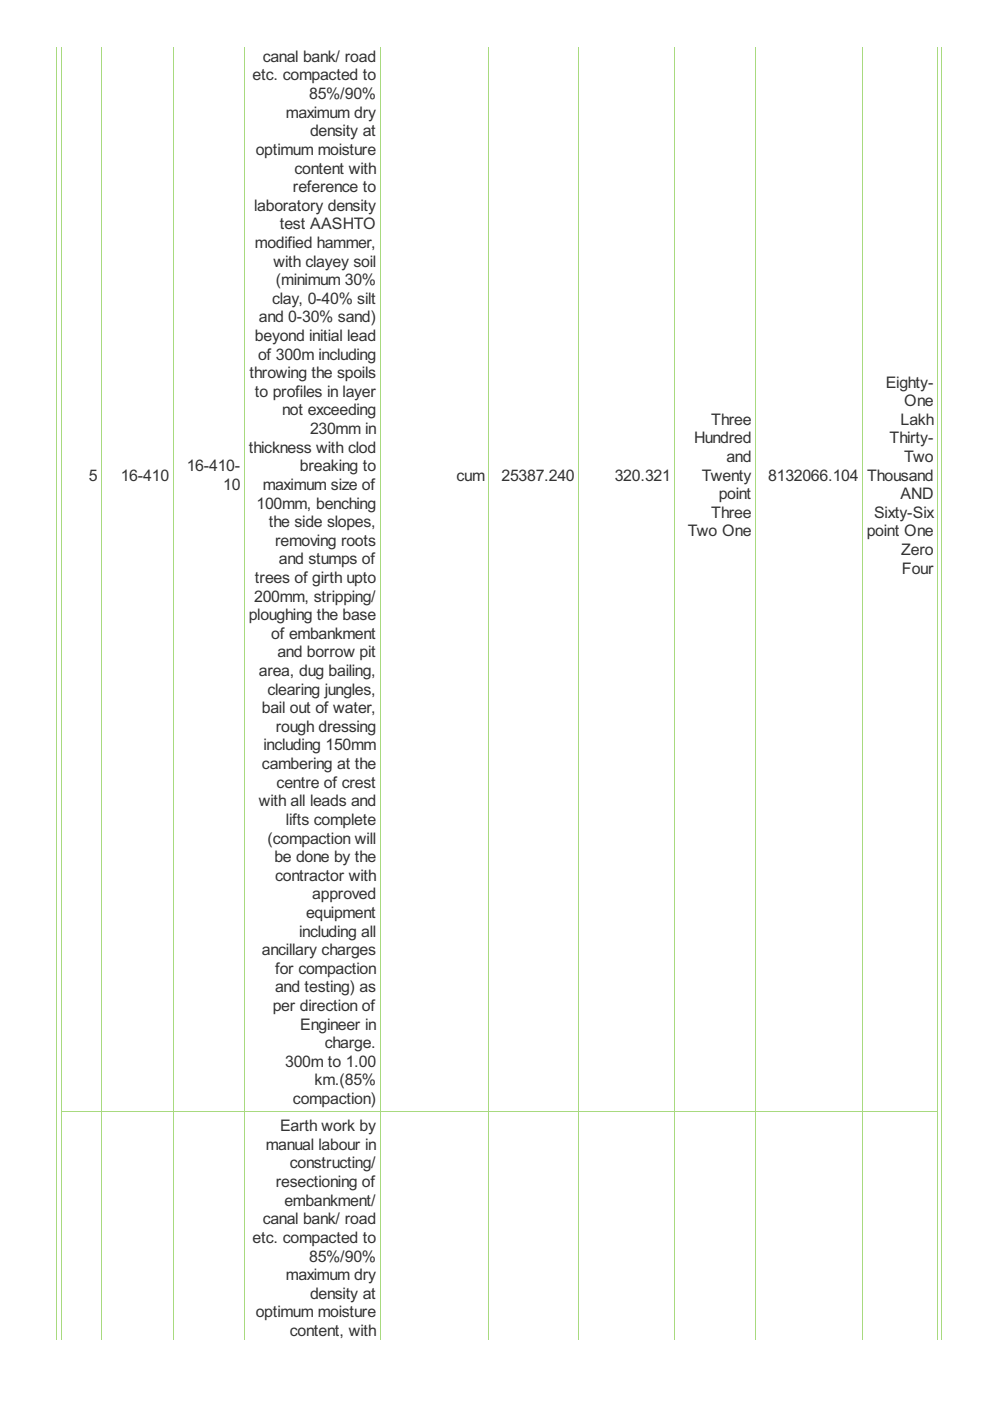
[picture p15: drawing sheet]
<svg xmlns="http://www.w3.org/2000/svg" width="210mm" height="297mm" viewBox="0 0 210 297" stroke-linecap="round" stroke-linejoin="round" font-family="sans-serif">
<defs><g id="words">
<g font-size="3.8" fill="#333">
<text x="53.6" y="17.1">etc. compacted to</text>
<text x="55.7" y="13.1">canal bank/ road</text>
<text x="65.6" y="21">85%/90%</text>
<text x="60.6" y="25">maximum dry</text>
<text x="65.7" y="28.9">density at</text>
<text x="54.2" y="32.8">optimum moisture</text>
<text x="62.1" y="40.7">reference to</text>
<text x="62.4" y="36.8">content with</text>
<text x="53.9" y="44.7">laboratory density</text>
<text x="54.1" y="52.6">modified hammer,</text>
<text x="59.3" y="48.6">test AASHTO</text>
<text x="58" y="56.5">with clayey soil</text>
<text x="57.7" y="64.4">clay, 0-40% silt</text>
<text x="58.5" y="60.5">(minimum 30%</text>
<text x="54.9" y="68.4">and 0-30% sand)</text>
<text x="54.1" y="72.3">beyond initial lead</text>
<text x="54.7" y="76.3">of 300m including</text>
<text x="52.9" y="80.2">throwing the spoils</text>
<text x="187.8" y="82.2">Eighty-</text>
<text x="54.1" y="84.1">to profiles in layer</text>
<text x="59.8" y="88.1">not exceeding</text>
<text x="191.7" y="86.1">One</text>
<text x="52.7" y="96">thickness with clod</text>
<text x="65.7" y="92">230mm in</text>
<text x="147.2" y="94">Hundred</text>
<text x="150.8" y="90.1">Three</text>
<text x="188.6" y="94">Thirty-</text>
<text x="190.9" y="90.1">Lakh</text>
<text x="18.9" y="101.9">5</text>
<text x="25.6" y="101.9">16-410</text>
<text x="39.6" y="99.9">16-410-</text>
<text x="63.6" y="99.9">breaking to</text>
<text x="96.8" y="101.9">cum</text>
<text x="106.3" y="101.9">25387.240</text>
<text x="130.3" y="101.9">320.321</text>
<text x="148.8" y="101.9">Twenty</text>
<text x="154" y="98">and</text>
<text x="162.9" y="101.9">8132066.104</text>
<text x="183.8" y="101.9">Thousand</text>
<text x="191.7" y="98">Two</text>
<text x="47.3" y="103.9">10</text>
<text x="54.4" y="107.8">100mm, benching</text>
<text x="55.7" y="103.9">maximum size of</text>
<text x="152.4" y="105.8">point</text>
<text x="190.9" y="105.8">AND</text>
<text x="57" y="111.8">the side slopes,</text>
<text x="145.9" y="113.7">Two One</text>
<text x="150.8" y="109.8">Three</text>
<text x="183.8" y="113.7">point One</text>
<text x="185.3" y="109.8">Sixty-Six</text>
<text x="58.3" y="115.7">removing roots</text>
<text x="59.2" y="119.7">and stumps of</text>
<text x="191.1" y="117.7">Zero</text>
<text x="54.1" y="123.6">trees of girth upto</text>
<text x="191.2" y="121.6">Four</text>
<text x="52.7" y="131.5">ploughing the base</text>
<text x="53.9" y="127.5">200mm, stripping/</text>
<text x="57.5" y="135.4">of embankment</text>
<text x="54.9" y="143.3">area, dug bailing,</text>
<text x="58.8" y="139.4">and borrow pit</text>
<text x="56.7" y="147.3">clearing jungles,</text>
<text x="55.5" y="151.2">bail out of water,</text>
<text x="58.5" y="155.2">rough dressing</text>
<text x="55.9" y="159.1">including 150mm</text>
<text x="55.5" y="163.1">cambering at the</text>
<text x="58.7" y="167">centre of crest</text>
<text x="54.9" y="171">with all leads and</text>
<text x="56.7" y="178.8">(compaction will</text>
<text x="60.6" y="174.9">lifts complete</text>
<text x="58.2" y="182.8">be done by the</text>
<text x="58.3" y="186.7">contractor with</text>
<text x="66.2" y="190.7">approved</text>
<text x="64.9" y="194.6">equipment</text>
<text x="55.5" y="202.5">ancillary charges</text>
<text x="63.4" y="198.6">including all</text>
<text x="58.3" y="206.5">for compaction</text>
<text x="57.8" y="214.4">per direction of</text>
<text x="58.3" y="210.4">and testing) as</text>
<text x="63.6" y="218.3">Engineer in</text>
<text x="60.5" y="226.2">300m to 1.00</text>
<text x="68.9" y="222.3">charge.</text>
<text x="66.7" y="230.1">km.(85%</text>
<text x="59.4" y="239.8">Earth work by</text>
<text x="62.1" y="234.1">compaction)</text>
<text x="56.4" y="243.8">manual labour in</text>
<text x="58.5" y="251.7">resectioning of</text>
<text x="61.5" y="247.7">constructing/</text>
<text x="60.3" y="255.6">embankment/</text>
<text x="53.6" y="263.5">etc. compacted to</text>
<text x="55.7" y="259.6">canal bank/ road</text>
<text x="65.6" y="267.5">85%/90%</text>
<text x="60.6" y="271.4">maximum dry</text>
<text x="65.7" y="275.4">density at</text>
<text x="54.2" y="279.3">optimum moisture</text>
<text x="61.5" y="283.3">content, with</text>
</g>
</g></defs>
<g fill="none" stroke="#a8da7f" stroke-width=".21">
<path d="M12 9.9v274.2M13 9.9v274.2M21.6 9.9v274.2M36.7 9.9v274.2M51.8 9.9v274.2M80.6 9.9v274.2M103.6 9.9v274.2M122.7 9.9v274.2M143.1 9.9v274.2M160.2 9.9v274.2M182.9 9.9v274.2M198.8 9.9v274.2"/>
<path d="M199.6 9.9v274.2M13 235.7h185.9"/>
</g>
<use href="#words"/>
</svg>
